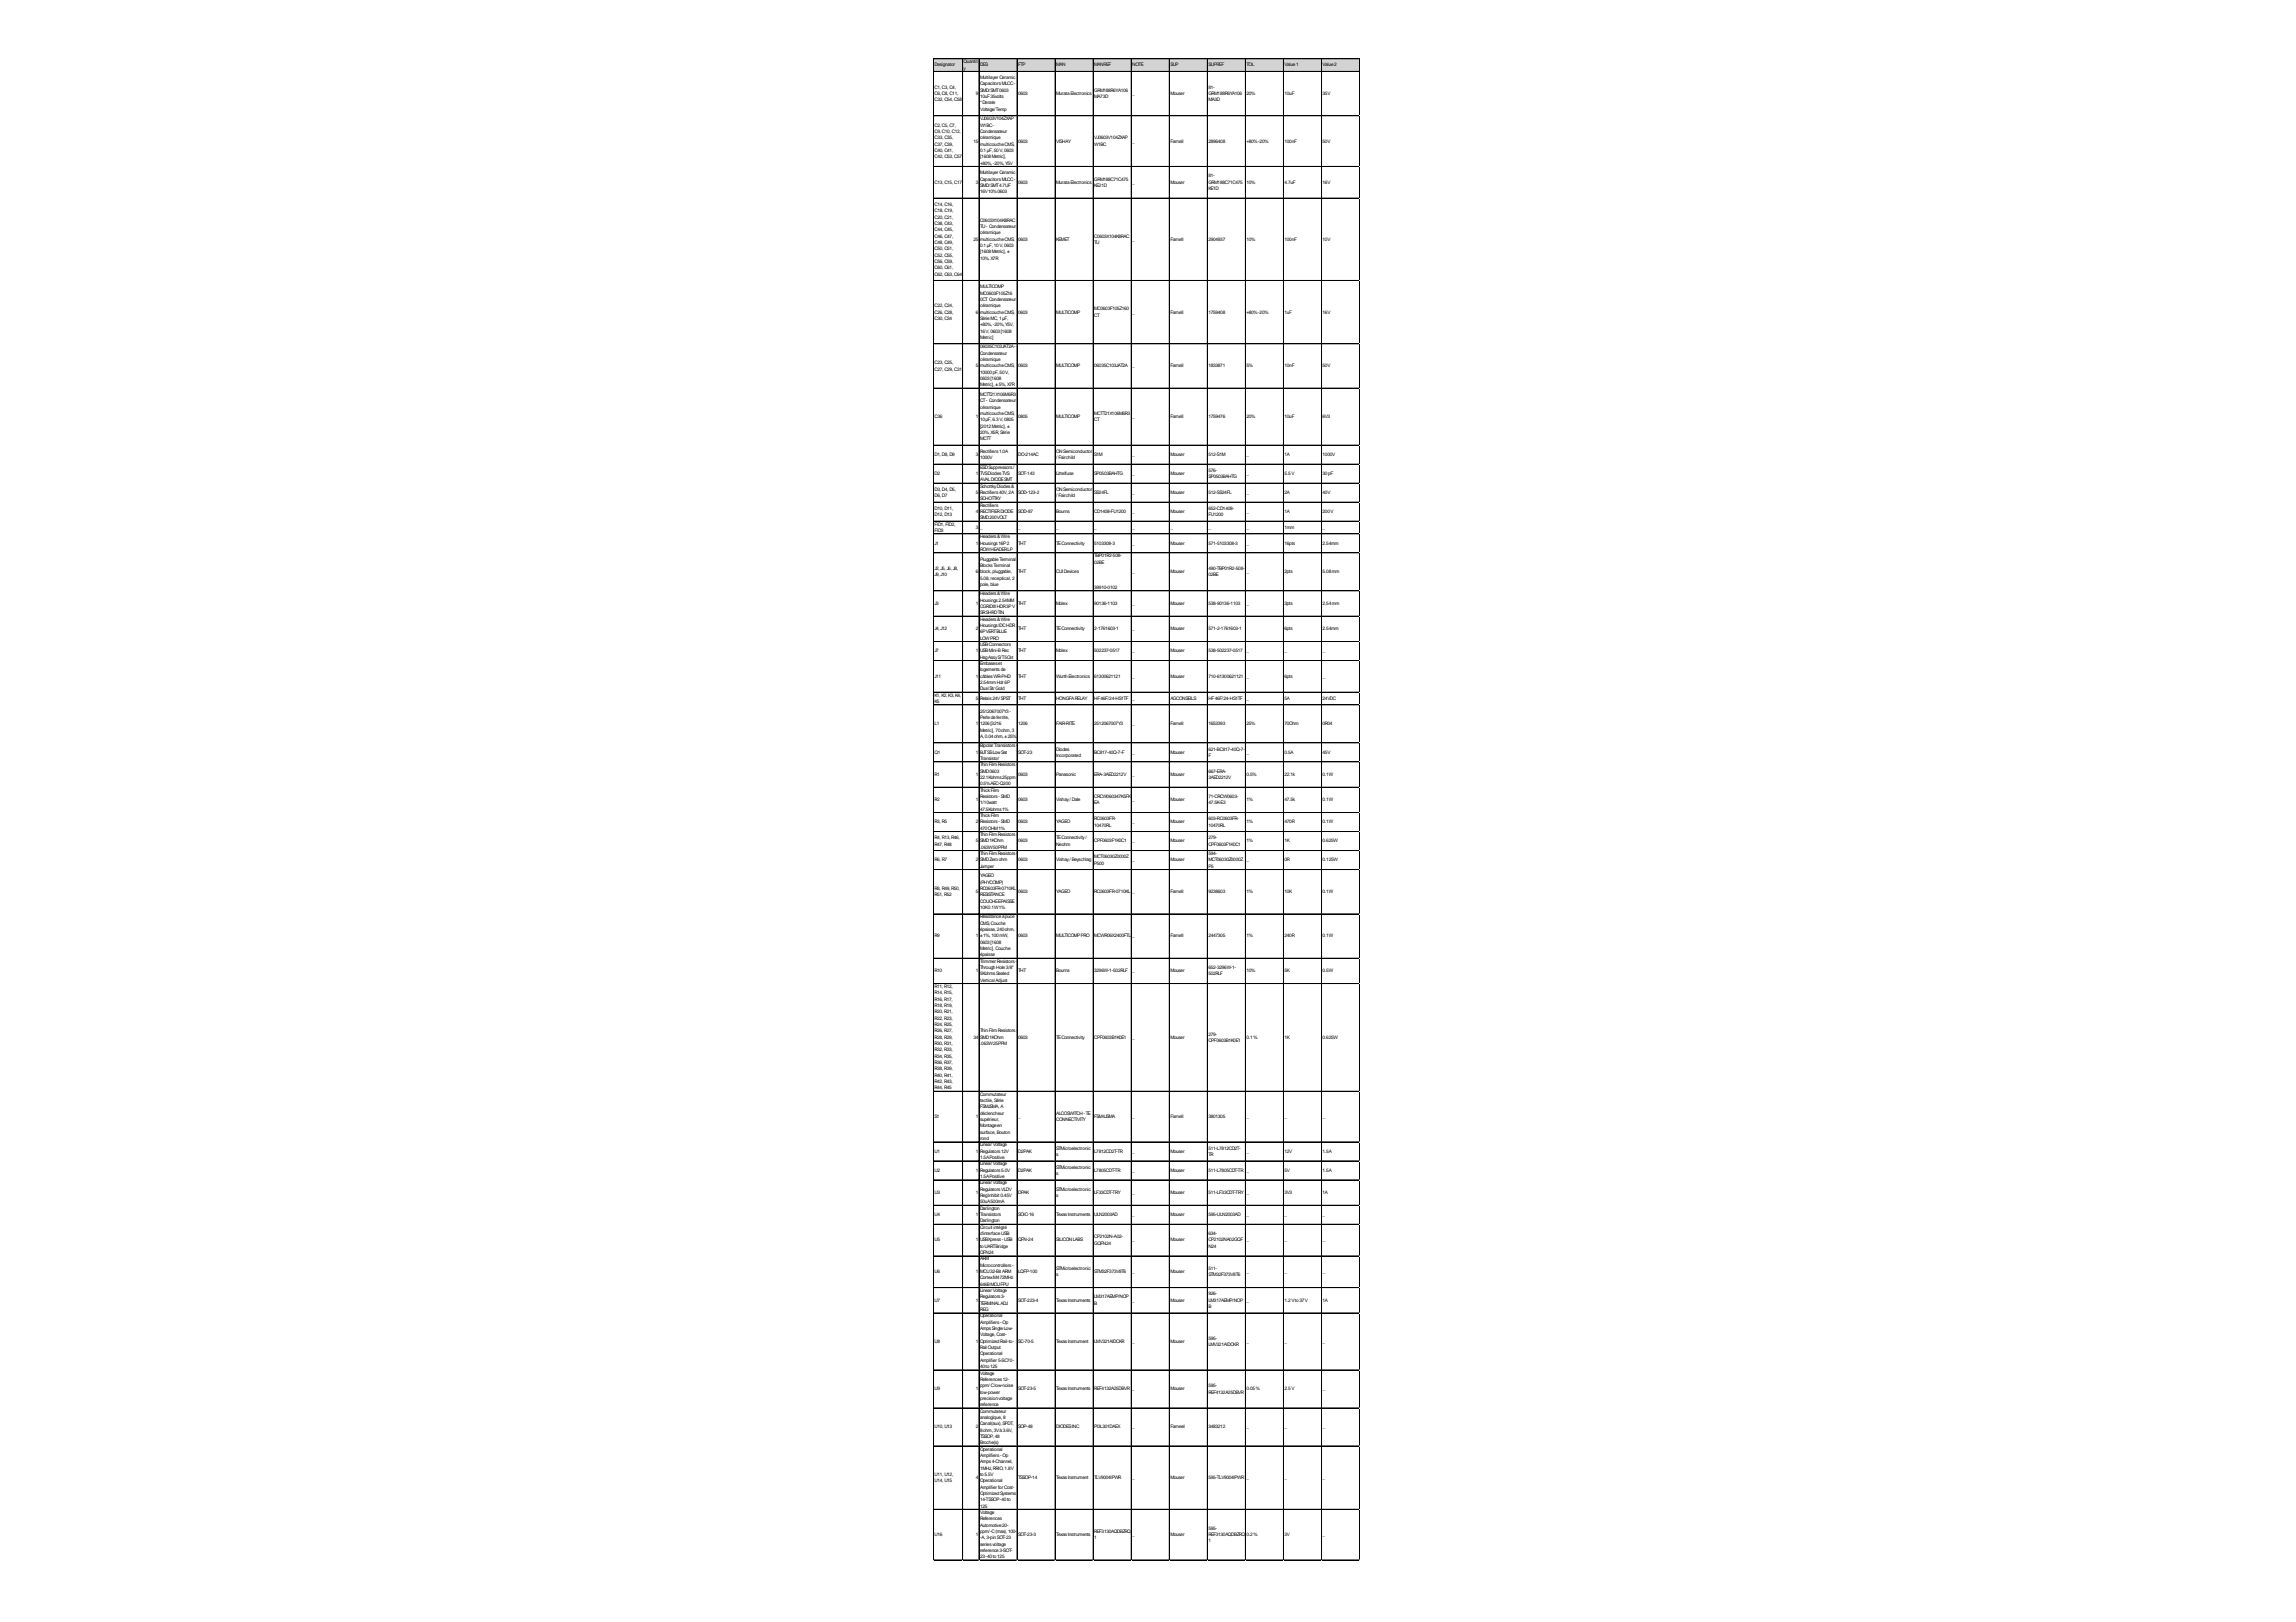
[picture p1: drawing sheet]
<svg xmlns="http://www.w3.org/2000/svg" width="297mm" height="210mm" viewBox="0 0 297 210" stroke-linecap="round" stroke-linejoin="round" font-family="sans-serif">
<defs><g id="words">
<g font-size=".6">
<text x="120.9" y="8.6">Designator</text>
<text x="120.9" y="11.5">C1,C3,C4,</text>
<text x="124.7" y="8.2">Quantit</text>
<text x="124.7" y="9">y</text>
<text x="126.8" y="8.6">DES</text>
<text x="126.8" y="10.2">MultilayerCeramic</text>
<text x="126.8" y="11.1">CapacitorsMLCC-</text>
<text x="126.8" y="11.9">SMD/SMT0603</text>
<text x="131.7" y="8.6">FTP</text>
<text x="136.6" y="8.6">MAN</text>
<text x="141.6" y="8.6">MANREF</text>
<text x="141.6" y="11.9">GRM188R6YA106</text>
<text x="146.5" y="8.6">NOTE</text>
<text x="151.4" y="8.6">SUP</text>
<text x="156.3" y="8.6">SUPREF</text>
<text x="156.3" y="11.5">81-</text>
<text x="161.3" y="8.6">TOL</text>
<text x="166.2" y="8.6">Value1</text>
<text x="171.1" y="8.6">Value2</text>
<text x="120.9" y="12.3">C6,C8,C11,</text>
<text x="120.9" y="13.1">C32,C54,C58</text>
<text x="120.9" y="16.4">C2,C5,C7,</text>
<text x="120.9" y="17.2">C9,C10,C12,</text>
<text x="126.2" y="12.3">9</text>
<text x="126.8" y="12.7">10uF35volts</text>
<text x="126.8" y="13.5">*Derate</text>
<text x="126.8" y="14.3">Voltage/Temp</text>
<text x="126.8" y="15.6">VJ0603V104ZXAP</text>
<text x="126.8" y="16.4">W1BC-</text>
<text x="126.8" y="17.2">Condensateur</text>
<text x="131.7" y="12.3">0603</text>
<text x="136.6" y="12.3">MurataElectronics</text>
<text x="141.6" y="12.7">MA73D</text>
<text x="146.5" y="12.3">_</text>
<text x="151.4" y="12.3">Mouser</text>
<text x="156.3" y="12.3">GRM188R6YA106</text>
<text x="156.3" y="13.1">MA3D</text>
<text x="161.3" y="12.3">20%</text>
<text x="166.2" y="12.3">10uF</text>
<text x="171.1" y="12.3">35V</text>
<text x="120.9" y="18">C33,C35,</text>
<text x="120.9" y="18.9">C37,C39,</text>
<text x="120.9" y="19.7">C40,C41,</text>
<text x="120.9" y="20.5">C42,C53,C57</text>
<text x="120.9" y="23.8">C13,C15,C17</text>
<text x="125.9" y="18.4">15</text>
<text x="126.2" y="23.8">3</text>
<text x="126.8" y="18">céramique</text>
<text x="126.8" y="18.9">multicoucheCMS,</text>
<text x="126.8" y="19.7">0.1µF,50V,0603</text>
<text x="126.8" y="20.5">[1608Metric],</text>
<text x="126.8" y="21.3">+80%,-20%,Y5V</text>
<text x="126.8" y="22.5">MultilayerCeramic</text>
<text x="126.8" y="23.4">CapacitorsMLCC-</text>
<text x="131.7" y="18.4">0603</text>
<text x="131.7" y="23.8">0603</text>
<text x="136.6" y="18.4">VISHAY</text>
<text x="136.6" y="23.8">MurataElectronics</text>
<text x="141.6" y="18">VJ0603V104ZXAP</text>
<text x="141.6" y="18.9">W1BC</text>
<text x="141.6" y="23.4">GRM188C71C475</text>
<text x="146.5" y="18.4">_</text>
<text x="146.5" y="23.8">_</text>
<text x="151.4" y="18.4">Farnell</text>
<text x="151.4" y="23.8">Mouser</text>
<text x="156.3" y="18.4">2896408</text>
<text x="156.3" y="22.9">81-</text>
<text x="156.3" y="23.8">GRM188C71C475</text>
<text x="161.3" y="18.4">+80%-20%</text>
<text x="161.3" y="23.8">10%</text>
<text x="166.2" y="18.4">100nF</text>
<text x="166.2" y="23.8">4.7uF</text>
<text x="171.1" y="18.4">50V</text>
<text x="171.1" y="23.8">16V</text>
<text x="120.9" y="26.6">C14,C16,</text>
<text x="120.9" y="27.5">C18,C19,</text>
<text x="120.9" y="28.3">C20,C21,</text>
<text x="120.9" y="29.1">C38,C43,</text>
<text x="120.9" y="29.9">C44,C45,</text>
<text x="126.8" y="24.2">SMD/SMT4.7UF</text>
<text x="126.8" y="25">16V10%0603</text>
<text x="126.8" y="28.7">C0603X104K8RAC</text>
<text x="126.8" y="29.5">TU- Condensateur</text>
<text x="141.6" y="24.2">KE21D</text>
<text x="156.3" y="24.6">KE1D</text>
<text x="120.9" y="30.7">C46,C47,</text>
<text x="120.9" y="31.6">C48,C49,</text>
<text x="120.9" y="32.4">C50,C51,</text>
<text x="120.9" y="33.2">C52,C55,</text>
<text x="120.9" y="34">C56,C59,</text>
<text x="120.9" y="34.8">C60,C61,</text>
<text x="120.9" y="35.7">C62,C63,C64</text>
<text x="125.9" y="31.1">25</text>
<text x="126.8" y="30.3">céramique</text>
<text x="126.8" y="31.1">multicoucheCMS,</text>
<text x="126.8" y="32">0.1µF,10V,0603</text>
<text x="126.8" y="32.8">[1608Metric], ±</text>
<text x="126.8" y="33.6">10%,X7R</text>
<text x="131.7" y="31.1">0603</text>
<text x="136.6" y="31.1">KEMET</text>
<text x="141.6" y="30.7">C0603X104K8RAC</text>
<text x="141.6" y="31.6">TU</text>
<text x="146.5" y="31.1">_</text>
<text x="151.4" y="31.1">Farnell</text>
<text x="156.3" y="31.1">2904937</text>
<text x="161.3" y="31.1">10%</text>
<text x="166.2" y="31.1">100nF</text>
<text x="171.1" y="31.1">10V</text>
<text x="120.9" y="39.8">C22,C24,</text>
<text x="120.9" y="40.6">C26,C28,</text>
<text x="120.9" y="41.4">C30,C34</text>
<text x="126.2" y="40.6">6</text>
<text x="126.8" y="37.3">MULTICOMP</text>
<text x="126.8" y="38.1">MC0603F105Z16</text>
<text x="126.8" y="38.9">0CTCondensateur</text>
<text x="126.8" y="39.8">céramique</text>
<text x="126.8" y="40.6">multicoucheCMS,</text>
<text x="126.8" y="41.4">SérieMC,1µF,</text>
<text x="131.7" y="40.6">0603</text>
<text x="136.6" y="40.6">MULTICOMP</text>
<text x="141.6" y="40.2">MC0603F105Z160</text>
<text x="141.6" y="41">CT</text>
<text x="146.5" y="40.6">_</text>
<text x="151.4" y="40.6">Farnell</text>
<text x="156.3" y="40.6">1759408</text>
<text x="161.3" y="40.6">+80%-20%</text>
<text x="166.2" y="40.6">1uF</text>
<text x="171.1" y="40.6">16V</text>
<text x="120.9" y="47.1">C23,C25,</text>
<text x="120.9" y="48">C27,C29,C31</text>
<text x="126.2" y="47.5">5</text>
<text x="126.8" y="42.2">+80%,-20%,Y5V,</text>
<text x="126.8" y="43">16V,0603[1608</text>
<text x="126.8" y="43.9">Metric]</text>
<text x="126.8" y="45.1">06035C103JAT2A-</text>
<text x="126.8" y="45.9">Condensateur</text>
<text x="126.8" y="46.7">céramique</text>
<text x="126.8" y="47.5">multicoucheCMS,</text>
<text x="131.7" y="47.5">0603</text>
<text x="136.6" y="47.5">MULTICOMP</text>
<text x="141.6" y="47.5">06035C103JAT2A</text>
<text x="146.5" y="47.5">_</text>
<text x="151.4" y="47.5">Farnell</text>
<text x="156.3" y="47.5">1833871</text>
<text x="161.3" y="47.5">5%</text>
<text x="166.2" y="47.5">10nF</text>
<text x="171.1" y="47.5">50V</text>
<text x="126.8" y="48.4">10000pF,50V,</text>
<text x="126.8" y="49.2">0603[1608</text>
<text x="126.8" y="50">Metric], ±5%,X7R</text>
<text x="126.8" y="51.2">MCTT21X106M6R3</text>
<text x="126.8" y="52">CT- Condensateur</text>
<text x="126.8" y="52.9">céramique</text>
<text x="126.8" y="53.7">multicoucheCMS,</text>
<text x="141.6" y="53.7">MCTT21X106M6R3</text>
<text x="120.9" y="54.1">C36</text>
<text x="120.9" y="59">D1,D8,D9</text>
<text x="126.2" y="54.1">1</text>
<text x="126.2" y="59">3</text>
<text x="126.8" y="54.5">10µF,6.3V,0805</text>
<text x="126.8" y="55.3">[2012Metric], ±</text>
<text x="126.8" y="56.1">20%,X5R,Série</text>
<text x="126.8" y="57">MCTT</text>
<text x="126.8" y="58.6">Rectifiers1.0A</text>
<text x="126.8" y="59.4">1000V</text>
<text x="131.7" y="54.1">0805</text>
<text x="131.7" y="59">DO-214AC</text>
<text x="136.6" y="54.1">MULTICOMP</text>
<text x="136.6" y="58.6">ONSemiconductor</text>
<text x="136.6" y="59.4">/ Fairchild</text>
<text x="141.6" y="54.5">CT</text>
<text x="141.6" y="59">S1M</text>
<text x="146.5" y="54.1">_</text>
<text x="146.5" y="59">_</text>
<text x="151.4" y="54.1">Farnell</text>
<text x="151.4" y="59">Mouser</text>
<text x="156.3" y="54.1">1759476</text>
<text x="156.3" y="59">512-S1M</text>
<text x="161.3" y="54.1">20%</text>
<text x="161.3" y="59">_</text>
<text x="166.2" y="54.1">10uF</text>
<text x="166.2" y="59">1A</text>
<text x="171.1" y="54.1">6V3</text>
<text x="171.1" y="59">1000V</text>
<text x="120.9" y="61.5">D2</text>
<text x="120.9" y="63.5">D3,D4,D5,</text>
<text x="120.9" y="64.3">D6,D7</text>
<text x="120.9" y="66">D10,D11,</text>
<text x="126.2" y="61.5">1</text>
<text x="126.2" y="63.9">5</text>
<text x="126.8" y="60.7">ESDSuppressors/</text>
<text x="126.8" y="61.5">TVSDiodesTVS</text>
<text x="126.8" y="62.3">AVALDIODESMT</text>
<text x="126.8" y="63.1">SchottkyDiodes&amp;</text>
<text x="126.8" y="63.9">Rectifiers40V,2A</text>
<text x="126.8" y="64.8">SCHOTTKY</text>
<text x="126.8" y="65.6">Rectifiers</text>
<text x="131.7" y="61.5">SOT-143</text>
<text x="131.7" y="63.9">SOD-123-2</text>
<text x="136.6" y="61.5">Littelfuse</text>
<text x="136.6" y="63.5">ONSemiconductor</text>
<text x="136.6" y="64.3">/ Fairchild</text>
<text x="141.6" y="61.5">SP0503BAHTG</text>
<text x="141.6" y="63.9">SS24FL</text>
<text x="146.5" y="61.5">_</text>
<text x="146.5" y="63.9">_</text>
<text x="151.4" y="61.5">Mouser</text>
<text x="151.4" y="63.9">Mouser</text>
<text x="156.3" y="61.1">576-</text>
<text x="156.3" y="61.9">SP0503BAHTG</text>
<text x="156.3" y="63.9">512-SS24FL</text>
<text x="156.3" y="66">652-CD1408-</text>
<text x="161.3" y="61.5">_</text>
<text x="161.3" y="63.9">_</text>
<text x="166.2" y="61.5">5.5V</text>
<text x="166.2" y="63.9">2A</text>
<text x="171.1" y="61.5">30pF</text>
<text x="171.1" y="63.9">40V</text>
<text x="120.9" y="66.8">D12,D13</text>
<text x="120.9" y="68">FID1,FID2,</text>
<text x="120.9" y="68.9">FID3</text>
<text x="120.9" y="70.5">J1</text>
<text x="126.2" y="66.4">4</text>
<text x="126.2" y="68.4">3</text>
<text x="126.2" y="70.5">1</text>
<text x="126.8" y="66.4">RECTIFIERDIODE</text>
<text x="126.8" y="67.2">SMD200VOLT</text>
<text x="126.8" y="68.4">_</text>
<text x="126.8" y="69.7">Headers&amp;Wire</text>
<text x="126.8" y="70.5">Housings16P2</text>
<text x="126.8" y="71.3">ROWHEADERLP</text>
<text x="131.7" y="66.4">SOD-87</text>
<text x="131.7" y="68.4">_</text>
<text x="131.7" y="70.5">THT</text>
<text x="136.6" y="66.4">Bourns</text>
<text x="136.6" y="68.4">_</text>
<text x="136.6" y="70.5">TEConnectivity</text>
<text x="141.6" y="66.4">CD1408-FU1200</text>
<text x="141.6" y="68.4">_</text>
<text x="141.6" y="70.5">5103308-3</text>
<text x="146.5" y="66.4">_</text>
<text x="146.5" y="68.4">_</text>
<text x="146.5" y="70.5">_</text>
<text x="151.4" y="66.4">Mouser</text>
<text x="151.4" y="68.4">_</text>
<text x="151.4" y="70.5">Mouser</text>
<text x="156.3" y="66.8">FU1200</text>
<text x="156.3" y="68.4">_</text>
<text x="156.3" y="70.5">571-5103308-3</text>
<text x="161.3" y="66.4">_</text>
<text x="161.3" y="68.4">_</text>
<text x="161.3" y="70.5">_</text>
<text x="166.2" y="66.4">1A</text>
<text x="166.2" y="68.4">1mm</text>
<text x="166.2" y="70.5">16pts</text>
<text x="171.1" y="66.4">200V</text>
<text x="171.1" y="68.4">_</text>
<text x="171.1" y="70.5">2.54mm</text>
<text x="120.9" y="73.8">J2,J5,J6,J8,</text>
<text x="120.9" y="74.6">J9,J10</text>
<text x="126.2" y="74.2">6</text>
<text x="126.8" y="72.5">PluggableTerminal</text>
<text x="126.8" y="73.4">BlocksTerminal</text>
<text x="126.8" y="74.2">block,pluggable,</text>
<text x="126.8" y="75">5.08,receptical, 2</text>
<text x="126.8" y="75.8">pole,blue</text>
<text x="126.8" y="77.1">Headers&amp;Wire</text>
<text x="126.8" y="77.9">Housings2.54MM</text>
<text x="131.7" y="74.2">THT</text>
<text x="136.6" y="74.2">CUIDevices</text>
<text x="141.6" y="72.1">TBP01R2-508-</text>
<text x="141.6" y="73">02BE</text>
<text x="141.6" y="76.2">39910-0102</text>
<text x="146.5" y="74.2">_</text>
<text x="151.4" y="74.2">Mouser</text>
<text x="156.3" y="73.8">490-TBP01R2-508-</text>
<text x="156.3" y="74.6">02BE</text>
<text x="161.3" y="74.2">_</text>
<text x="166.2" y="74.2">2pts</text>
<text x="171.1" y="74.2">5.08mm</text>
<text x="120.9" y="78.3">J3</text>
<text x="120.9" y="81.6">J4,J12</text>
<text x="126.2" y="78.3">1</text>
<text x="126.2" y="81.6">2</text>
<text x="126.8" y="78.7">CGRIDIIIHDR3PV</text>
<text x="126.8" y="79.5">SRSHRDTIN</text>
<text x="126.8" y="80.3">Headers&amp;Wire</text>
<text x="126.8" y="81.1">HousingsIDCHDR</text>
<text x="126.8" y="82">6PVERTBLUE</text>
<text x="126.8" y="82.8">LOWPRO</text>
<text x="126.8" y="83.6">USBConnectors</text>
<text x="131.7" y="78.3">THT</text>
<text x="131.7" y="81.6">THT</text>
<text x="136.6" y="78.3">Molex</text>
<text x="136.6" y="81.6">TEConnectivity</text>
<text x="141.6" y="78.3">90136-1103</text>
<text x="141.6" y="81.6">2-1761603-1</text>
<text x="146.5" y="78.3">_</text>
<text x="146.5" y="81.6">_</text>
<text x="151.4" y="78.3">Mouser</text>
<text x="151.4" y="81.6">Mouser</text>
<text x="156.3" y="78.3">538-90136-1103</text>
<text x="156.3" y="81.6">571-2-1761603-1</text>
<text x="161.3" y="78.3">_</text>
<text x="166.2" y="78.3">3pts</text>
<text x="166.2" y="81.6">6pts</text>
<text x="171.1" y="78.3">2,54mm</text>
<text x="171.1" y="81.6">2.54mm</text>
<text x="120.9" y="84.4">J7</text>
<text x="120.9" y="87.7">J11</text>
<text x="126.2" y="84.4">1</text>
<text x="126.2" y="87.7">1</text>
<text x="126.8" y="84.4">USBMini-BRec</text>
<text x="126.8" y="85.2">HsgAssyS/T5Ckt</text>
<text x="126.8" y="86.1">Embaseset</text>
<text x="126.8" y="86.9">logementsde</text>
<text x="126.8" y="87.7">câblesWR-PHD</text>
<text x="126.8" y="88.5">2.54mmHdr6P</text>
<text x="126.8" y="89.3">DualStr Gold</text>
<text x="131.7" y="84.4">THT</text>
<text x="131.7" y="87.7">THT</text>
<text x="136.6" y="84.4">Molex</text>
<text x="136.6" y="87.7">WurthElectronics</text>
<text x="141.6" y="84.4">502237-0517</text>
<text x="141.6" y="87.7">61300621121</text>
<text x="146.5" y="84.4">_</text>
<text x="146.5" y="87.7">_</text>
<text x="151.4" y="84.4">Mouser</text>
<text x="151.4" y="87.7">Mouser</text>
<text x="156.3" y="84.4">538-502237-0517</text>
<text x="156.3" y="87.7">710-61300621121</text>
<text x="161.3" y="84.4">_</text>
<text x="161.3" y="87.7">_</text>
<text x="166.2" y="84.4">_</text>
<text x="166.2" y="87.7">6pts</text>
<text x="171.1" y="84.4">_</text>
<text x="171.1" y="87.7">_</text>
<text x="120.9" y="90.2">K1,K2,K3,K4,</text>
<text x="120.9" y="91">K5</text>
<text x="120.9" y="93.9">L1</text>
<text x="126.2" y="90.6">5</text>
<text x="126.2" y="93.9">1</text>
<text x="126.8" y="90.6">Relais24VSPST</text>
<text x="126.8" y="92.2">2512067007Y3-</text>
<text x="126.8" y="93">Perledeferrite,</text>
<text x="126.8" y="93.9">1206[3216</text>
<text x="126.8" y="94.7">Metric], 70ohm,3</text>
<text x="126.8" y="95.5">A,0.04ohm,±25%</text>
<text x="131.7" y="90.6">THT</text>
<text x="131.7" y="93.9">1206</text>
<text x="136.6" y="90.6">HONGFARELAY</text>
<text x="136.6" y="93.9">FAIR-RITE</text>
<text x="141.6" y="90.6">HF46F/24-HS1TF</text>
<text x="141.6" y="93.9">2512067007Y3</text>
<text x="146.5" y="90.6">_</text>
<text x="146.5" y="93.9">_</text>
<text x="151.4" y="90.6">AGCONSEILS</text>
<text x="151.4" y="93.9">Farnell</text>
<text x="156.3" y="90.6">HF46F/24-HS1TF</text>
<text x="156.3" y="93.9">1653393</text>
<text x="161.3" y="90.6">_</text>
<text x="161.3" y="93.9">25%</text>
<text x="166.2" y="90.6">5A</text>
<text x="166.2" y="93.9">70Ohm</text>
<text x="171.1" y="90.6">24VDC</text>
<text x="171.1" y="93.9">0R04</text>
<text x="120.9" y="97.5">Q1</text>
<text x="120.9" y="100.4">R1</text>
<text x="126.2" y="97.5">1</text>
<text x="126.2" y="100.4">1</text>
<text x="126.8" y="96.7">BipolarTransistors-</text>
<text x="126.8" y="97.5">BJTSSLowSat</text>
<text x="126.8" y="98.4">Transistor</text>
<text x="126.8" y="99.2">ThinFilmResistors-</text>
<text x="126.8" y="100">SMD0603</text>
<text x="126.8" y="100.8">22.1Kohms25ppm</text>
<text x="126.8" y="101.6">0.5%AEC-Q200</text>
<text x="131.7" y="97.5">SOT-23</text>
<text x="131.7" y="100.4">0603</text>
<text x="136.6" y="97.1">Diodes</text>
<text x="136.6" y="98">Incorporated</text>
<text x="136.6" y="100.4">Panasonic</text>
<text x="141.6" y="97.5">BC817-40Q-7-F</text>
<text x="141.6" y="100.4">ERA-3AED2212V</text>
<text x="146.5" y="97.5">_</text>
<text x="146.5" y="100.4">_</text>
<text x="151.4" y="97.5">Mouser</text>
<text x="151.4" y="100.4">Mouser</text>
<text x="156.3" y="97.1">621-BC817-40Q-7-</text>
<text x="156.3" y="98">F</text>
<text x="156.3" y="100">667-ERA-</text>
<text x="156.3" y="100.8">3AED2212V</text>
<text x="161.3" y="97.5">_</text>
<text x="161.3" y="100.4">0.5%</text>
<text x="166.2" y="97.5">0.5A</text>
<text x="166.2" y="100.4">22.1k</text>
<text x="171.1" y="97.5">45V</text>
<text x="171.1" y="100.4">0.1W</text>
<text x="120.9" y="103.7">R2</text>
<text x="120.9" y="106.6">R3,R5</text>
<text x="126.2" y="103.7">1</text>
<text x="126.2" y="106.6">2</text>
<text x="126.8" y="102.5">ThickFilm</text>
<text x="126.8" y="103.3">Resistors-SMD</text>
<text x="126.8" y="104.1">1/10watt</text>
<text x="126.8" y="104.9">47.5Kohms1%</text>
<text x="126.8" y="105.7">ThickFilm</text>
<text x="126.8" y="106.6">Resistors-SMD</text>
<text x="126.8" y="107.4">470OHM1%</text>
<text x="131.7" y="103.7">0603</text>
<text x="131.7" y="106.6">0603</text>
<text x="136.6" y="103.7">Vishay/ Dale</text>
<text x="136.6" y="106.6">YAGEO</text>
<text x="141.6" y="103.3">CRCW060347K5FK</text>
<text x="141.6" y="104.1">EA</text>
<text x="141.6" y="106.1">RC0603FR-</text>
<text x="141.6" y="107">10470RL</text>
<text x="146.5" y="103.7">_</text>
<text x="146.5" y="106.6">_</text>
<text x="151.4" y="103.7">Mouser</text>
<text x="151.4" y="106.6">Mouser</text>
<text x="156.3" y="103.3">71-CRCW0603-</text>
<text x="156.3" y="104.1">47.5K-E3</text>
<text x="156.3" y="106.1">603-RC0603FR-</text>
<text x="156.3" y="107">10470RL</text>
<text x="161.3" y="103.7">1%</text>
<text x="161.3" y="106.6">1%</text>
<text x="166.2" y="103.7">47.5k</text>
<text x="166.2" y="106.6">470R</text>
<text x="171.1" y="103.7">0.1W</text>
<text x="171.1" y="106.6">0.1W</text>
<text x="120.9" y="108.6">R4,R13,R46,</text>
<text x="120.9" y="109.4">R47,R48</text>
<text x="120.9" y="111.5">R6,R7</text>
<text x="126.2" y="109">5</text>
<text x="126.2" y="111.5">2</text>
<text x="126.8" y="108.2">ThinFilmResistors-</text>
<text x="126.8" y="109">SMD1KOhm</text>
<text x="126.8" y="109.8">.063W50PPM</text>
<text x="126.8" y="110.7">ThinFilmResistors-</text>
<text x="126.8" y="111.5">SMDZeroohm</text>
<text x="126.8" y="112.3">Jumper</text>
<text x="126.8" y="113.5">YAGEO</text>
<text x="131.7" y="109">0603</text>
<text x="131.7" y="111.5">0603</text>
<text x="136.6" y="108.6">TEConnectivity/</text>
<text x="136.6" y="109.4">Neohm</text>
<text x="136.6" y="111.5">Vishay/ Beyschlag</text>
<text x="141.6" y="109">CPF0603F1K0C1</text>
<text x="141.6" y="111.1">MCT06030Z0000Z</text>
<text x="141.6" y="111.9">P500</text>
<text x="146.5" y="109">_</text>
<text x="146.5" y="111.5">_</text>
<text x="151.4" y="109">Mouser</text>
<text x="151.4" y="111.5">Mouser</text>
<text x="156.3" y="108.6">279-</text>
<text x="156.3" y="109.4">CPF0603F1K0C1</text>
<text x="156.3" y="110.7">594-</text>
<text x="156.3" y="111.5">MCT06030Z0000Z</text>
<text x="156.3" y="112.3">P5</text>
<text x="161.3" y="109">1%</text>
<text x="161.3" y="111.5">_</text>
<text x="166.2" y="109">1K</text>
<text x="166.2" y="111.5">0R</text>
<text x="171.1" y="109">0.625W</text>
<text x="171.1" y="111.5">0.125W</text>
<text x="120.9" y="115.2">R8,R49,R50,</text>
<text x="120.9" y="116">R51,R52</text>
<text x="126.2" y="115.6">5</text>
<text x="126.8" y="114.3">(PHYCOMP)</text>
<text x="126.8" y="115.2">RC0603FR-0710KL</text>
<text x="126.8" y="116">RESISTANCE</text>
<text x="126.8" y="116.8">COUCHEEPAISSE</text>
<text x="126.8" y="117.6">10K0.1W1%</text>
<text x="126.8" y="118.9">Résistanceàpuce</text>
<text x="126.8" y="119.7">CMS,Couche</text>
<text x="131.7" y="115.6">0603</text>
<text x="136.6" y="115.6">YAGEO</text>
<text x="141.6" y="115.6">RC0603FR-0710KL</text>
<text x="146.5" y="115.6">_</text>
<text x="151.4" y="115.6">Farnell</text>
<text x="156.3" y="115.6">9238603</text>
<text x="161.3" y="115.6">1%</text>
<text x="166.2" y="115.6">10K</text>
<text x="171.1" y="115.6">0.1W</text>
<text x="120.9" y="121.3">R9</text>
<text x="120.9" y="125.8">R10</text>
<text x="126.2" y="121.3">1</text>
<text x="126.2" y="125.8">1</text>
<text x="126.8" y="120.5">épaisse,240ohm,</text>
<text x="126.8" y="121.3">±1%,100mW,</text>
<text x="126.8" y="122.1">0603[1608</text>
<text x="126.8" y="123">Metric], Couche</text>
<text x="126.8" y="123.8">épaisse</text>
<text x="126.8" y="124.6">TrimmerResistors-</text>
<text x="126.8" y="125.4">ThroughHole3/8&quot;</text>
<text x="131.7" y="121.3">0603</text>
<text x="131.7" y="125.8">THT</text>
<text x="136.6" y="121.3">MULTICOMPPRO</text>
<text x="136.6" y="125.8">Bourns</text>
<text x="141.6" y="121.3">MCWR06X2400FTL</text>
<text x="141.6" y="125.8">3296W-1-502RLF</text>
<text x="146.5" y="121.3">_</text>
<text x="146.5" y="125.8">_</text>
<text x="151.4" y="121.3">Farnell</text>
<text x="151.4" y="125.8">Mouser</text>
<text x="156.3" y="121.3">2447305</text>
<text x="156.3" y="125.4">652-3296W-1-</text>
<text x="161.3" y="121.3">1%</text>
<text x="161.3" y="125.8">10%</text>
<text x="166.2" y="121.3">240R</text>
<text x="166.2" y="125.8">5K</text>
<text x="171.1" y="121.3">0.1W</text>
<text x="171.1" y="125.8">0.5W</text>
<text x="120.9" y="127.9">R11,R12,</text>
<text x="120.9" y="128.7">R14,R15,</text>
<text x="120.9" y="129.5">R16,R17,</text>
<text x="120.9" y="130.3">R18,R19,</text>
<text x="120.9" y="131.2">R20,R21,</text>
<text x="120.9" y="132">R22,R23,</text>
<text x="126.8" y="126.2">5KohmsSealed</text>
<text x="126.8" y="127.1">VerticalAdjust</text>
<text x="156.3" y="126.2">502RLF</text>
<text x="120.9" y="132.8">R24,R25,</text>
<text x="120.9" y="133.6">R26,R27,</text>
<text x="120.9" y="134.4">R28,R29,</text>
<text x="120.9" y="135.2">R30,R31,</text>
<text x="120.9" y="136.1">R32,R33,</text>
<text x="120.9" y="136.9">R34,R35,</text>
<text x="120.9" y="137.7">R36,R37,</text>
<text x="125.9" y="134.4">34</text>
<text x="126.8" y="133.6">ThinFilmResistors-</text>
<text x="126.8" y="134.4">SMD1KOhm</text>
<text x="126.8" y="135.2">.063W25PPM</text>
<text x="131.7" y="134.4">0603</text>
<text x="136.6" y="134.4">TEConnectivity</text>
<text x="141.6" y="134.4">CPF0603B1K0E1</text>
<text x="146.5" y="134.4">_</text>
<text x="151.4" y="134.4">Mouser</text>
<text x="156.3" y="134">279-</text>
<text x="156.3" y="134.8">CPF0603B1K0E1</text>
<text x="161.3" y="134.4">0.1%</text>
<text x="166.2" y="134.4">1K</text>
<text x="171.1" y="134.4">0.625W</text>
<text x="120.9" y="138.5">R38,R39,</text>
<text x="120.9" y="139.3">R40,R41,</text>
<text x="120.9" y="140.2">R42,R43,</text>
<text x="120.9" y="141">R44,R45</text>
<text x="126.8" y="141.8">Commutateur</text>
<text x="126.8" y="142.6">tactile,Série</text>
<text x="126.8" y="143.4">FSMJSMA,A</text>
<text x="120.9" y="144.7">S1</text>
<text x="120.9" y="149.2">U1</text>
<text x="126.2" y="144.7">1</text>
<text x="126.2" y="149.2">1</text>
<text x="126.8" y="144.3">déclencheur</text>
<text x="126.8" y="145.1">supérieur,</text>
<text x="126.8" y="145.9">Montageen</text>
<text x="126.8" y="146.7">surface,Bouton</text>
<text x="126.8" y="147.5">rond</text>
<text x="126.8" y="148.4">LinearVoltage</text>
<text x="126.8" y="149.2">Regulators12V</text>
<text x="131.7" y="144.7">_</text>
<text x="131.7" y="149.2">D2PAK</text>
<text x="136.6" y="144.3">ALCOSWITCH-TE</text>
<text x="136.6" y="145.1">CONNECTIVITY</text>
<text x="136.6" y="148.8">STMicroelectronic</text>
<text x="136.6" y="149.6">s</text>
<text x="141.6" y="144.7">FSM4JSMA</text>
<text x="141.6" y="149.2">L7812CD2T-TR</text>
<text x="146.5" y="144.7">_</text>
<text x="146.5" y="149.2">_</text>
<text x="151.4" y="144.7">Farnell</text>
<text x="151.4" y="149.2">Mouser</text>
<text x="156.3" y="144.7">3801305</text>
<text x="156.3" y="148.8">511-L7812CD2T-</text>
<text x="156.3" y="149.6">TR</text>
<text x="161.3" y="144.7">_</text>
<text x="161.3" y="149.2">_</text>
<text x="166.2" y="144.7">_</text>
<text x="166.2" y="149.2">12V</text>
<text x="171.1" y="144.7">_</text>
<text x="171.1" y="149.2">1.5A</text>
<text x="120.9" y="151.6">U2</text>
<text x="120.9" y="154.5">U3</text>
<text x="126.2" y="151.6">1</text>
<text x="126.2" y="154.5">1</text>
<text x="126.8" y="150">1.5APositive</text>
<text x="126.8" y="150.8">LinearVoltage</text>
<text x="126.8" y="151.6">Regulators5.0V</text>
<text x="126.8" y="152.5">1.5APositive</text>
<text x="126.8" y="153.3">LinearVoltage</text>
<text x="126.8" y="154.1">RegulatorsVLDV</text>
<text x="126.8" y="154.9">RegInhibit 0.45V</text>
<text x="126.8" y="155.7">50uA500mA</text>
<text x="131.7" y="151.6">D2PAK</text>
<text x="131.7" y="154.5">DPAK</text>
<text x="136.6" y="151.2">STMicroelectronic</text>
<text x="136.6" y="152.1">s</text>
<text x="136.6" y="154.1">STMicroelectronic</text>
<text x="136.6" y="154.9">s</text>
<text x="141.6" y="151.6">L7805CDT-TR</text>
<text x="141.6" y="154.5">LF33CDT-TRY</text>
<text x="146.5" y="151.6">_</text>
<text x="146.5" y="154.5">_</text>
<text x="151.4" y="151.6">Mouser</text>
<text x="151.4" y="154.5">Mouser</text>
<text x="156.3" y="151.6">511-L7805CDT-TR</text>
<text x="156.3" y="154.5">511-LF33CDT-TRY</text>
<text x="161.3" y="151.6">_</text>
<text x="161.3" y="154.5">_</text>
<text x="166.2" y="151.6">5V</text>
<text x="166.2" y="154.5">3V3</text>
<text x="171.1" y="151.6">1.5A</text>
<text x="171.1" y="154.5">1A</text>
<text x="120.9" y="157.4">U4</text>
<text x="120.9" y="160.7">U5</text>
<text x="126.2" y="157.4">1</text>
<text x="126.2" y="160.7">1</text>
<text x="126.8" y="156.6">Darlington</text>
<text x="126.8" y="157.4">Transistors</text>
<text x="126.8" y="158.2">Darlington</text>
<text x="126.8" y="159">Circuit intégré</text>
<text x="126.8" y="159.8">d'interfaceUSB</text>
<text x="126.8" y="160.7">USBXpress-USB</text>
<text x="126.8" y="161.5">toUARTBridge</text>
<text x="131.7" y="157.4">SOIC-16</text>
<text x="131.7" y="160.7">QFN-24</text>
<text x="136.6" y="157.4">TexasInstruments</text>
<text x="136.6" y="160.7">SILICONLABS</text>
<text x="141.6" y="157.4">ULN2003AD</text>
<text x="141.6" y="160.3">CP2102N-A02-</text>
<text x="141.6" y="161.1">GQFN24</text>
<text x="146.5" y="157.4">_</text>
<text x="146.5" y="160.7">_</text>
<text x="151.4" y="157.4">Mouser</text>
<text x="151.4" y="160.7">Mouser</text>
<text x="156.3" y="157.4">595-ULN2003AD</text>
<text x="156.3" y="159.8">634-</text>
<text x="156.3" y="160.7">CP2102NA02GQF</text>
<text x="156.3" y="161.5">N24</text>
<text x="161.3" y="157.4">_</text>
<text x="161.3" y="160.7">_</text>
<text x="166.2" y="157.4">_</text>
<text x="166.2" y="160.7">_</text>
<text x="171.1" y="157.4">_</text>
<text x="171.1" y="160.7">_</text>
<text x="120.9" y="164.8">U6</text>
<text x="126.2" y="164.8">1</text>
<text x="126.8" y="162.3">QFN24</text>
<text x="126.8" y="163.1">ARM</text>
<text x="126.8" y="163.9">Microcontrollers-</text>
<text x="126.8" y="164.8">MCU32-Bit ARM</text>
<text x="126.8" y="165.6">CortexM472MHz</text>
<text x="126.8" y="166.4">64kBMCUFPU</text>
<text x="126.8" y="167.2">LinearVoltage</text>
<text x="131.7" y="164.8">LQFP-100</text>
<text x="136.6" y="164.3">STMicroelectronic</text>
<text x="136.6" y="165.2">s</text>
<text x="141.6" y="164.8">STM32F373V8T6</text>
<text x="146.5" y="164.8">_</text>
<text x="151.4" y="164.8">Mouser</text>
<text x="156.3" y="164.3">511-</text>
<text x="156.3" y="165.2">STM32F373V8T6</text>
<text x="156.3" y="167.6">926-</text>
<text x="161.3" y="164.8">_</text>
<text x="166.2" y="164.8">_</text>
<text x="171.1" y="164.8">_</text>
<text x="120.9" y="168.4">U7</text>
<text x="120.9" y="173.8">U8</text>
<text x="126.2" y="168.4">1</text>
<text x="126.2" y="173.8">1</text>
<text x="126.8" y="168">Regulators3-</text>
<text x="126.8" y="168.9">TERMINALADJ</text>
<text x="126.8" y="169.7">REG</text>
<text x="126.8" y="170.5">Operational</text>
<text x="126.8" y="171.3">Amplifiers-Op</text>
<text x="126.8" y="172.1">AmpsSingleLow-</text>
<text x="126.8" y="173">Voltage,Cost-</text>
<text x="126.8" y="173.8">OptimizedRail-to-</text>
<text x="131.7" y="168.4">SOT-223-4</text>
<text x="131.7" y="173.8">SC-70-5</text>
<text x="136.6" y="168.4">TexasInstruments</text>
<text x="136.6" y="173.8">TexasInstrument</text>
<text x="141.6" y="168">LM317AEMP/NOP</text>
<text x="141.6" y="168.9">B</text>
<text x="141.6" y="173.8">LMV321AIDCKR</text>
<text x="146.5" y="168.4">_</text>
<text x="146.5" y="173.8">_</text>
<text x="151.4" y="168.4">Mouser</text>
<text x="151.4" y="173.8">Mouser</text>
<text x="156.3" y="168.4">LM317AEMP/NOP</text>
<text x="156.3" y="169.3">B</text>
<text x="156.3" y="173.4">595-</text>
<text x="161.3" y="168.4">_</text>
<text x="161.3" y="173.8">_</text>
<text x="166.2" y="168.4">1.2Vto37V</text>
<text x="166.2" y="173.8">_</text>
<text x="171.1" y="168.4">1A</text>
<text x="171.1" y="173.8">_</text>
<text x="120.9" y="179.9">U9</text>
<text x="126.2" y="179.9">1</text>
<text x="126.8" y="174.6">Rail Output</text>
<text x="126.8" y="175.4">Operational</text>
<text x="126.8" y="176.2">Amplifier5-SC70-</text>
<text x="126.8" y="177.1">40to125</text>
<text x="126.8" y="177.9">Voltage</text>
<text x="126.8" y="178.7">References12-</text>
<text x="126.8" y="179.5">ppm/ Clow-noise</text>
<text x="131.7" y="179.9">SOT-23-5</text>
<text x="136.6" y="179.9">TexasInstruments</text>
<text x="141.6" y="179.9">REF4132A25DBVR</text>
<text x="146.5" y="179.9">_</text>
<text x="151.4" y="179.9">Mouser</text>
<text x="156.3" y="174.2">LMV321AIDCKR</text>
<text x="156.3" y="179.5">595-</text>
<text x="161.3" y="179.9">0.05%</text>
<text x="166.2" y="179.9">2.5V</text>
<text x="171.1" y="179.9">_</text>
<text x="120.9" y="184.8">U10,U13</text>
<text x="126.2" y="184.8">2</text>
<text x="126.8" y="180.3">low-power</text>
<text x="126.8" y="181.2">precisionvoltage</text>
<text x="126.8" y="182">reference</text>
<text x="126.8" y="182.8">Commutateur</text>
<text x="126.8" y="183.6">analogique,8</text>
<text x="126.8" y="184.4">Canal(aux),SPDT,</text>
<text x="126.8" y="185.3">8ohm,3Và3.6V,</text>
<text x="131.7" y="184.8">SOP-48</text>
<text x="136.6" y="184.8">DIODESINC</text>
<text x="141.6" y="184.8">PI3L301DAEX</text>
<text x="146.5" y="184.8">_</text>
<text x="151.4" y="184.8">Farneel</text>
<text x="156.3" y="180.3">REF4132A25DBVR</text>
<text x="156.3" y="184.8">3483212</text>
<text x="161.3" y="184.8">_</text>
<text x="166.2" y="184.8">_</text>
<text x="171.1" y="184.8">_</text>
<text x="120.9" y="191">U11,U12,</text>
<text x="120.9" y="191.8">U14,U15</text>
<text x="126.2" y="191.4">4</text>
<text x="126.8" y="186.1">TSSOP,48</text>
<text x="126.8" y="186.9">Broche(s)</text>
<text x="126.8" y="187.7">Operational</text>
<text x="126.8" y="188.5">Amplifiers-Op</text>
<text x="126.8" y="189.3">Amps4-Channel,</text>
<text x="126.8" y="190.2">1MHz,RRIO,1.8V</text>
<text x="126.8" y="191">to5.5V</text>
<text x="126.8" y="191.8">Operational</text>
<text x="131.7" y="191.4">TSSOP-14</text>
<text x="136.6" y="191.4">TexasInstrument</text>
<text x="141.6" y="191.4">TLV9004IPWR</text>
<text x="146.5" y="191.4">_</text>
<text x="151.4" y="191.4">Mouser</text>
<text x="156.3" y="191.4">595-TLV9004IPWR</text>
<text x="161.3" y="191.4">_</text>
<text x="166.2" y="191.4">_</text>
<text x="171.1" y="191.4">_</text>
<text x="126.8" y="192.6">AmplifierforCost-</text>
<text x="126.8" y="193.4">OptimizedSystems</text>
<text x="126.8" y="194.3">14-TSSOP-40to</text>
<text x="126.8" y="195.1">125</text>
<text x="126.8" y="195.9">Voltage</text>
<text x="126.8" y="196.7">References</text>
<text x="126.8" y="197.5">Automotive20-</text>
<text x="156.3" y="198">595-</text>
<text x="120.9" y="198.8">U16</text>
<text x="126.2" y="198.8">1</text>
<text x="126.8" y="198.4">ppm/-C(max),100-</text>
<text x="126.8" y="199.2">-A,3-pinSOT-23</text>
<text x="126.8" y="200">seriesvoltage</text>
<text x="126.8" y="200.8">reference3-SOT-</text>
<text x="126.8" y="201.6">23-40to125</text>
<text x="131.7" y="198.8">SOT-23-3</text>
<text x="136.6" y="198.8">TexasInstruments</text>
<text x="141.6" y="198.4">REF3130AQDBZRQ</text>
<text x="141.6" y="199.2">1</text>
<text x="146.5" y="198.8">_</text>
<text x="151.4" y="198.8">Mouser</text>
<text x="156.3" y="198.8">REF3130AQDBZRQ</text>
<text x="156.3" y="199.6">1</text>
<text x="161.3" y="198.8">0.2%</text>
<text x="166.2" y="198.8">3V</text>
<text x="171.1" y="198.8">_</text>
</g>
</g></defs>
<path d="M120.8 7.6h55.2v1.7h-55.2z" fill="#d3d3d3"/>
<g fill="none" stroke="#000" stroke-width=".13">
<path d="M120.8 7.6v194.3M120.8 7.6h55.1v194.3M120.8 9.2h55.1M120.8 15h55.1M124.5 7.6v194.3M126.7 7.6v194.3M131.6 7.6v194.3M136.5 7.6v194.3M141.4 7.6v194.3M146.4 7.6l-.1 194.3M151.3 7.6v194.3M156.2 7.6v194.3"/>
<path d="M161.1 7.6v194.3M166.1 7.6l-.1 194.3M171 7.6v194.3M175.9 7.6v194.3M175.9 7.6h-55.1v194.3M120.8 21.5h55.1M120.8 25.6h55.1M120.8 36.3h55.1M120.8 44.5h55.1M120.8 50.2h55.1M120.8 57.6h55.1M120.8 60.1h55.1"/>
<path d="M120.8 62.5h55.1M120.8 65h55.1M120.8 67.4h55.1M120.8 67.5h55.1M120.8 69.1h55.1M120.8 71.5h55.1M120.8 76.5h55.1M120.8 79.7h55.1M120.8 79.8h55.1M120.8 83h55.1M120.8 85.5h55.1M120.8 89.6h55.1"/>
<path d="M120.8 91.2h55.1M120.8 96.1h55.1M120.8 98.6h55.1M120.8 101.9h55.1M120.8 105.1h55.1M120.8 105.2h55.1M120.8 107.6h55.1M120.8 110.1h55.1M120.8 112.5h55.1M120.8 118.3h55.1M120.8 124h55.1M120.8 127.3h55.1"/>
<path d="M120.8 141.2h55.1M120.8 147.8h55.1M120.8 150.2h55.1M120.8 150.3h55.1M120.8 152.7h55.1M120.8 156h55.1M120.8 158.4h55.1M120.8 162.5h55.1M120.8 166.6h55.1M120.8 169.9h55.1M120.8 177.3h55.1M120.8 182.2h55.1"/>
<path d="M120.8 187.1h55.1M120.8 195.3h55.1M120.8 201.9h55.1"/>
</g>
<path d="M120.8 201.9h.1" fill="none" stroke="#e0e0e0" stroke-width=".13"/>
<path d="M124.5 201.9h.1" fill="none" stroke="#e0e0e0" stroke-width=".13"/>
<path d="M126.7 201.9h.1" fill="none" stroke="#e0e0e0" stroke-width=".13"/>
<path d="M131.6 201.9h.1" fill="none" stroke="#e0e0e0" stroke-width=".13"/>
<path d="M136.5 201.9h.1" fill="none" stroke="#e0e0e0" stroke-width=".13"/>
<path d="M141.4 201.9h.1" fill="none" stroke="#e0e0e0" stroke-width=".13"/>
<path d="M146.3 201.9h.1" fill="none" stroke="#e0e0e0" stroke-width=".13"/>
<path d="M151.3 201.9h.1" fill="none" stroke="#e0e0e0" stroke-width=".13"/>
<path d="M156.2 201.9h.1" fill="none" stroke="#e0e0e0" stroke-width=".13"/>
<path d="M161.1 201.9h.1" fill="none" stroke="#e0e0e0" stroke-width=".13"/>
<path d="M166 201.9h.1" fill="none" stroke="#e0e0e0" stroke-width=".13"/>
<path d="M171 201.9h.1" fill="none" stroke="#e0e0e0" stroke-width=".13"/>
<path d="M175.9 201.9h.1" fill="none" stroke="#e0e0e0" stroke-width=".13"/>
<path d="M175.9 15h.1" fill="none" stroke="#e0e0e0" stroke-width=".13"/>
<path d="M175.9 21.5h.1" fill="none" stroke="#e0e0e0" stroke-width=".13"/>
<path d="M175.9 25.6h.1" fill="none" stroke="#e0e0e0" stroke-width=".13"/>
<path d="M175.9 36.3h.1" fill="none" stroke="#e0e0e0" stroke-width=".13"/>
<path d="M175.9 44.5h.1" fill="none" stroke="#e0e0e0" stroke-width=".13"/>
<path d="M175.9 50.2h.1" fill="none" stroke="#e0e0e0" stroke-width=".13"/>
<path d="M175.9 57.6h.1" fill="none" stroke="#e0e0e0" stroke-width=".13"/>
<path d="M175.9 60.1h.1" fill="none" stroke="#e0e0e0" stroke-width=".13"/>
<path d="M175.9 62.5h.1" fill="none" stroke="#e0e0e0" stroke-width=".13"/>
<path d="M175.9 65h.1" fill="none" stroke="#e0e0e0" stroke-width=".13"/>
<path d="M175.9 67.4h.1" fill="none" stroke="#e0e0e0" stroke-width=".13"/>
<path d="M175.9 69.1h.1" fill="none" stroke="#e0e0e0" stroke-width=".13"/>
<path d="M175.9 71.5h.1" fill="none" stroke="#e0e0e0" stroke-width=".13"/>
<path d="M175.9 76.5h.1" fill="none" stroke="#e0e0e0" stroke-width=".13"/>
<path d="M175.9 79.7h.1" fill="none" stroke="#e0e0e0" stroke-width=".13"/>
<path d="M175.9 83h.1" fill="none" stroke="#e0e0e0" stroke-width=".13"/>
<path d="M175.9 85.5h.1" fill="none" stroke="#e0e0e0" stroke-width=".13"/>
<path d="M175.9 89.6h.1" fill="none" stroke="#e0e0e0" stroke-width=".13"/>
<path d="M175.9 91.2h.1" fill="none" stroke="#e0e0e0" stroke-width=".13"/>
<path d="M175.9 96.1h.1" fill="none" stroke="#e0e0e0" stroke-width=".13"/>
<path d="M175.9 98.6h.1" fill="none" stroke="#e0e0e0" stroke-width=".13"/>
<path d="M175.9 101.9h.1" fill="none" stroke="#e0e0e0" stroke-width=".13"/>
<path d="M175.9 105.1h.1" fill="none" stroke="#e0e0e0" stroke-width=".13"/>
<path d="M175.9 107.6h.1" fill="none" stroke="#e0e0e0" stroke-width=".13"/>
<path d="M175.9 110.1h.1" fill="none" stroke="#e0e0e0" stroke-width=".13"/>
<path d="M175.9 112.5h.1" fill="none" stroke="#e0e0e0" stroke-width=".13"/>
<path d="M175.9 118.3h.1" fill="none" stroke="#e0e0e0" stroke-width=".13"/>
<path d="M175.9 124h.1" fill="none" stroke="#e0e0e0" stroke-width=".13"/>
<path d="M175.9 127.3h.1" fill="none" stroke="#e0e0e0" stroke-width=".13"/>
<path d="M175.9 141.2h.1" fill="none" stroke="#e0e0e0" stroke-width=".13"/>
<path d="M175.9 147.8h.1" fill="none" stroke="#e0e0e0" stroke-width=".13"/>
<path d="M175.9 150.2h.1" fill="none" stroke="#e0e0e0" stroke-width=".13"/>
<path d="M175.9 152.7h.1" fill="none" stroke="#e0e0e0" stroke-width=".13"/>
<path d="M175.9 156h.1" fill="none" stroke="#e0e0e0" stroke-width=".13"/>
<path d="M175.9 158.4h.1" fill="none" stroke="#e0e0e0" stroke-width=".13"/>
<path d="M175.9 162.5h.1" fill="none" stroke="#e0e0e0" stroke-width=".13"/>
<path d="M175.9 166.6h.1" fill="none" stroke="#e0e0e0" stroke-width=".13"/>
<path d="M175.9 169.9h.1" fill="none" stroke="#e0e0e0" stroke-width=".13"/>
<path d="M175.9 177.3h.1" fill="none" stroke="#e0e0e0" stroke-width=".13"/>
<path d="M175.9 182.2h.1" fill="none" stroke="#e0e0e0" stroke-width=".13"/>
<path d="M175.9 187.1h.1" fill="none" stroke="#e0e0e0" stroke-width=".13"/>
<path d="M175.9 195.3h.1" fill="none" stroke="#e0e0e0" stroke-width=".13"/>
<path d="M175.9 201.9h.1" fill="none" stroke="#e0e0e0" stroke-width=".13"/>
<use href="#words"/>
</svg>
